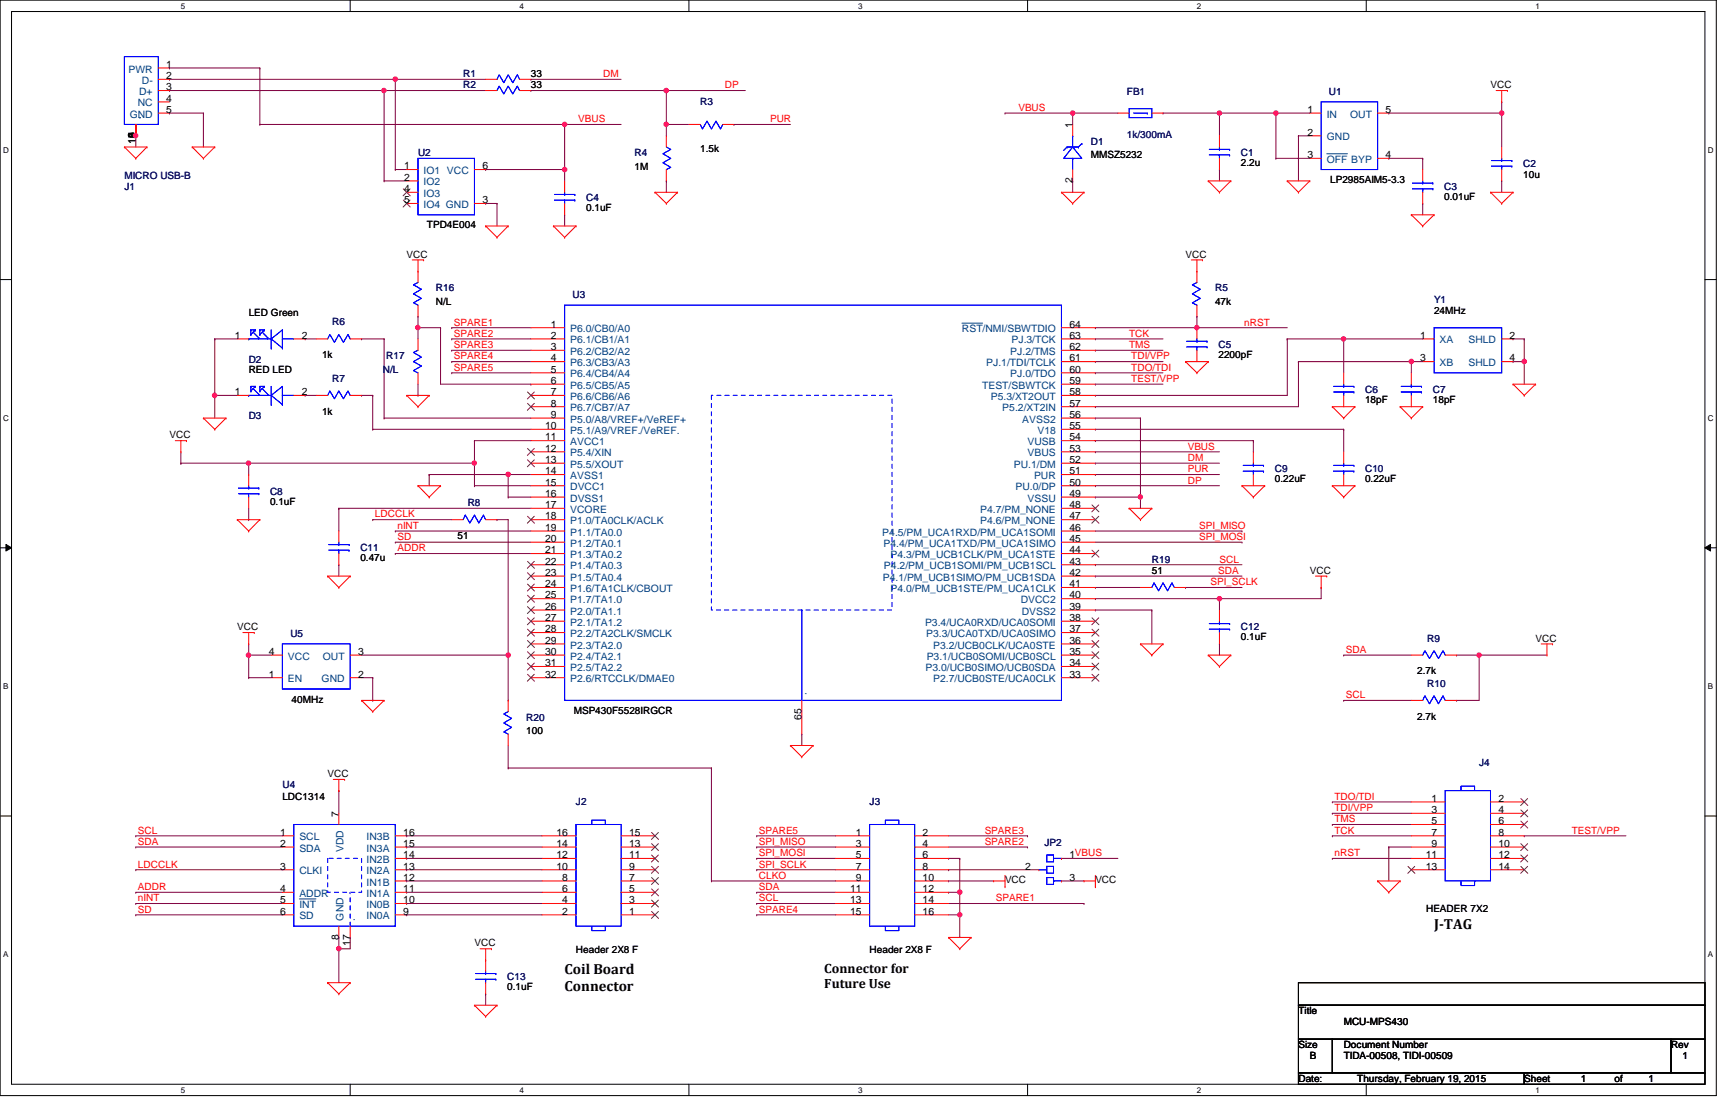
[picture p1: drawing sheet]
<svg xmlns="http://www.w3.org/2000/svg" width="432mm" height="279mm" viewBox="0 0 432 279" stroke-linecap="round" stroke-linejoin="round" font-family="sans-serif">
<defs><g id="words">
<g font-size="3.6">
<text x="358.1" y="231.9">J-TAG</text>
<text x="141" y="243.2">Coil Board</text>
<text x="141" y="247.4">Connector</text>
</g>
<g font-size="3.3">
<text x="205.9" y="242.9">Connector for</text>
<text x="205.9" y="246.8">Future Use</text>
</g>
<g font-size="2.5">
<text x="41.5" y="16.9">1</text>
<text x="41.5" y="19.8">2</text>
<text x="41.5" y="22.6">3</text>
<text x="132.6" y="19.2">33</text>
<text x="132.6" y="22.1">33</text>
<text x="372.2" y="22.1">VCC</text>
<text x="41.5" y="25.4">4</text>
<text x="41.5" y="28.2">5</text>
<text x="326.5" y="28.2">1</text>
<text x="346" y="28.2">5</text>
<text x="33.9" y="35.9" transform="rotate(-90 33.9 35.9)">10</text>
<text x="33.9" y="34.5" transform="rotate(-90 33.9 34.5)">6</text>
<text x="33.9" y="34.5" transform="rotate(-90 33.9 34.5)">7</text>
<text x="33.9" y="34.5" transform="rotate(-90 33.9 34.5)">8</text>
<text x="33.9" y="34.5" transform="rotate(-90 33.9 34.5)">9</text>
<text x="33.9" y="34.5" transform="rotate(-90 33.9 34.5)">1</text>
<text x="267.8" y="31.9" transform="rotate(-90 267.8 31.9)">1</text>
<text x="326.5" y="33.9">2</text>
<text x="174.9" y="37.8">1.5k</text>
<text x="272.4" y="39.5">MMSZ5232</text>
<text x="309.9" y="41.5">2.2u</text>
<text x="326.5" y="39.5">3</text>
<text x="346" y="39.5">4</text>
<text x="101" y="42.3">1</text>
<text x="101" y="45.1">2</text>
<text x="101" y="48">4</text>
<text x="120.5" y="42.3">6</text>
<text x="158.5" y="42.3">1M</text>
<text x="267.8" y="45.8" transform="rotate(-90 267.8 45.8)">2</text>
<text x="332.2" y="45.7">LP2985AIM5-3.3</text>
<text x="380.4" y="44.3">10u</text>
<text x="101" y="50.8">5</text>
<text x="120.5" y="50.8">3</text>
<text x="146.4" y="52.8">0.1uF</text>
<text x="360.7" y="50">0.01uF</text>
<text x="106.6" y="57">TPD4E004</text>
<text x="101.6" y="64.3">VCC</text>
<text x="296.1" y="64.3">VCC</text>
<text x="108.9" y="76.2">N/L</text>
<text x="303.4" y="76.2">47k</text>
<text x="62.1" y="79">LED Green</text>
<text x="137.6" y="81.8">1</text>
<text x="267.1" y="81.8">64</text>
<text x="358.1" y="78.4">24MHz</text>
<text x="58.7" y="84.6">1</text>
<text x="75.4" y="84.6">2</text>
<text x="80.4" y="89.4">1k</text>
<text x="137.6" y="84.6">2</text>
<text x="137.6" y="87.4">3</text>
<text x="267.1" y="87.4">62</text>
<text x="267.1" y="84.6">63</text>
<text x="304.3" y="89.4">2200pF</text>
<text x="354.7" y="84.6">1</text>
<text x="377" y="84.6">2</text>
<text x="62.1" y="93.1">RED LED</text>
<text x="137.6" y="90.3">4</text>
<text x="137.6" y="93">5</text>
<text x="137.6" y="95.9">6</text>
<text x="267.1" y="95.9">59</text>
<text x="267.1" y="93">60</text>
<text x="267.1" y="90.3">61</text>
<text x="354.7" y="90.3">3</text>
<text x="377" y="90.3">4</text>
<text x="58.7" y="98.7">1</text>
<text x="75.4" y="98.7">2</text>
<text x="137.6" y="98.7">7</text>
<text x="137.6" y="101.5">8</text>
<text x="267.1" y="101.5">57</text>
<text x="267.1" y="98.7">58</text>
<text x="340.9" y="100.7">18pF</text>
<text x="357.8" y="100.7">18pF</text>
<text x="80.4" y="103.5">1k</text>
<text x="136.1" y="107.1">10</text>
<text x="137.6" y="104.4">9</text>
<text x="267.1" y="107.1">55</text>
<text x="267.1" y="104.4">56</text>
<text x="42.3" y="109.4">VCC</text>
<text x="136.1" y="110">11</text>
<text x="136.1" y="112.8">12</text>
<text x="267.1" y="112.8">53</text>
<text x="267.1" y="110">54</text>
<text x="136.1" y="115.6">13</text>
<text x="136.1" y="118.4">14</text>
<text x="267.1" y="118.4">51</text>
<text x="267.1" y="115.6">52</text>
<text x="136.1" y="121.2">15</text>
<text x="136.1" y="124.1">16</text>
<text x="267.1" y="124.1">49</text>
<text x="267.1" y="121.2">50</text>
<text x="318.4" y="120.4">0.22uF</text>
<text x="340.9" y="120.4">0.22uF</text>
<text x="67.4" y="126.1">0.1uF</text>
<text x="136.1" y="126.9">17</text>
<text x="136.1" y="129.7">18</text>
<text x="267.1" y="129.7">47</text>
<text x="267.1" y="126.9">48</text>
<text x="114.3" y="134.5">51</text>
<text x="136.1" y="132.5">19</text>
<text x="136.1" y="135.3">20</text>
<text x="267.1" y="135.3">45</text>
<text x="267.1" y="132.5">46</text>
<text x="90" y="140.2">0.47u</text>
<text x="136.1" y="138.2">21</text>
<text x="136.1" y="141">22</text>
<text x="136.1" y="143.8">23</text>
<text x="267.1" y="143.8">42</text>
<text x="267.1" y="141">43</text>
<text x="267.1" y="138.2">44</text>
<text x="287.7" y="143.3">51</text>
<text x="327.1" y="143.3">VCC</text>
<text x="136.1" y="146.6">24</text>
<text x="136.1" y="149.4">25</text>
<text x="267.1" y="149.4">40</text>
<text x="267.1" y="146.6">41</text>
<text x="136.1" y="152.3">26</text>
<text x="136.1" y="155.1">27</text>
<text x="267.1" y="155.1">38</text>
<text x="267.1" y="152.3">39</text>
<text x="59.3" y="157.4">VCC</text>
<text x="136.1" y="157.9">28</text>
<text x="136.1" y="160.7">29</text>
<text x="267.1" y="160.7">36</text>
<text x="267.1" y="157.9">37</text>
<text x="309.9" y="159.9">0.1uF</text>
<text x="383.5" y="160.2">VCC</text>
<text x="67.1" y="163.5">4</text>
<text x="89.5" y="163.5">3</text>
<text x="136.1" y="163.5">30</text>
<text x="136.1" y="166.4">31</text>
<text x="267.1" y="166.4">34</text>
<text x="267.1" y="163.5">35</text>
<text x="67.1" y="169.2">1</text>
<text x="89.5" y="169.2">2</text>
<text x="136.1" y="169.2">32</text>
<text x="267.1" y="169.2">33</text>
<text x="353.9" y="168.4">2.7k</text>
<text x="72.8" y="175.4">40MHz</text>
<text x="143.3" y="178.2">MSP430F5528IRGCR</text>
<text x="200.2" y="179.7" transform="rotate(-90 200.2 179.7)">65</text>
<text x="353.9" y="179.7">2.7k</text>
<text x="131.4" y="183.3">100</text>
<text x="81.8" y="194">VCC</text>
<text x="70.5" y="199.6">LDC1314</text>
<text x="84.6" y="203.9" transform="rotate(-90 84.6 203.9)">7</text>
<text x="357.5" y="200.2">1</text>
<text x="357.5" y="203">3</text>
<text x="374.2" y="200.2">2</text>
<text x="374.2" y="203">4</text>
<text x="69.9" y="208.7">1</text>
<text x="100.7" y="208.7">16</text>
<text x="139" y="208.7">16</text>
<text x="157.1" y="208.7">15</text>
<text x="213.7" y="208.7">1</text>
<text x="230.4" y="208.7">2</text>
<text x="357.5" y="205.8">5</text>
<text x="357.5" y="208.7">7</text>
<text x="374.2" y="205.8">6</text>
<text x="374.2" y="208.7">8</text>
<text x="69.9" y="211.5">2</text>
<text x="100.7" y="214.3">14</text>
<text x="100.7" y="211.5">15</text>
<text x="139" y="214.3">12</text>
<text x="139" y="211.5">14</text>
<text x="157.1" y="214.3">11</text>
<text x="157.1" y="211.5">13</text>
<text x="213.7" y="211.5">3</text>
<text x="213.7" y="214.3">5</text>
<text x="230.4" y="211.5">4</text>
<text x="230.4" y="214.3">6</text>
<text x="267.1" y="214.3">1VBUS</text>
<text x="356.1" y="214.3">11</text>
<text x="357.5" y="211.5">9</text>
<text x="374.2" y="211.5">10</text>
<text x="374.2" y="214.3">12</text>
<text x="69.9" y="217.1">3</text>
<text x="100.7" y="219.9">12</text>
<text x="100.7" y="217.1">13</text>
<text x="139" y="217.1">10</text>
<text x="140.4" y="219.9">8</text>
<text x="157.1" y="219.9">7</text>
<text x="157.1" y="217.1">9</text>
<text x="213.7" y="217.1">7</text>
<text x="213.7" y="219.9">9</text>
<text x="230.4" y="217.1">8</text>
<text x="230.4" y="219.9">10</text>
<text x="251" y="220.5">VCC</text>
<text x="256" y="217.1">2</text>
<text x="267.1" y="219.9">3</text>
<text x="273.6" y="220.5">VCC</text>
<text x="356.1" y="217.1">13</text>
<text x="374.2" y="217.1">14</text>
<text x="69.9" y="222.8">4</text>
<text x="69.9" y="225.6">5</text>
<text x="100.7" y="225.6">10</text>
<text x="100.7" y="222.8">11</text>
<text x="140.4" y="225.6">4</text>
<text x="140.4" y="222.8">6</text>
<text x="157.1" y="225.6">3</text>
<text x="157.1" y="222.8">5</text>
<text x="212.3" y="222.8">11</text>
<text x="212.3" y="225.6">13</text>
<text x="230.4" y="222.8">12</text>
<text x="230.4" y="225.6">14</text>
<text x="356.2" y="227.8">HEADER 7X2</text>
<text x="69.9" y="228.4">6</text>
<text x="100.7" y="228.4">9</text>
<text x="140.4" y="228.4">2</text>
<text x="157.1" y="228.4">1</text>
<text x="212.3" y="228.4">15</text>
<text x="230.4" y="228.4">16</text>
<text x="84.6" y="234.7" transform="rotate(-90 84.6 234.7)">8</text>
<text x="87.4" y="236.1" transform="rotate(-90 87.4 236.1)">17</text>
<text x="118.5" y="236.3">VCC</text>
<text x="143.8" y="238">Header 2X8 F</text>
<text x="217.2" y="238">Header 2X8 F</text>
<text x="126.7" y="247.3">0.1uF</text>
<text x="324.3" y="253.2">Title</text>
<text x="335.6" y="256">MCU-MPS430</text>
<text x="324.3" y="261.7">Size</text>
<text x="335.6" y="261.7">Document Number</text>
<text x="417.3" y="261.7">Rev</text>
<text x="327.1" y="264.5">B</text>
<text x="335.6" y="264.5">TIDA-00508, TIDI-00509</text>
<text x="420.2" y="264.5">1</text>
<text x="324.3" y="270.1">Date:</text>
<text x="339" y="270.1">Thursday, February 19, 2015</text>
<text x="380.7" y="270.1">Sheet</text>
<text x="394.8" y="270.1">1</text>
<text x="403.2" y="270.1">of</text>
<text x="411.7" y="270.1">1</text>
</g>
<g font-size="2.5" fill="#004080">
<text x="32.1" y="18.1">PWR</text>
<text x="34.8" y="23.7">D+</text>
<text x="35.4" y="21">D-</text>
<text x="32.4" y="29.4">GND</text>
<text x="34.4" y="26.6">NC</text>
<text x="35.1" y="29.7" transform="rotate(-90 35.1 29.7)">.</text>
<text x="331.3" y="29.4">IN</text>
<text x="337.2" y="29.4">OUT</text>
<text x="331.3" y="35.1">GND</text>
<text x="331.3" y="40.7">OFF BYP</text>
<text x="105.8" y="43.5">IO1 VCC</text>
<text x="105.8" y="46.3">IO2</text>
<text x="105.8" y="49.1">IO3</text>
<text x="105.8" y="51.9">IO4 GND</text>
<text x="142.4" y="83">P6.0/CB0/A0</text>
<text x="240.2" y="83">RST/NMI/SBWTDIO</text>
<text x="142.4" y="85.8">P6.1/CB1/A1</text>
<text x="142.4" y="88.6">P6.2/CB2/A2</text>
<text x="252.3" y="88.6">PJ.2/TMS</text>
<text x="252.6" y="85.8">PJ.3/TCK</text>
<text x="359.5" y="85.8">XA</text>
<text x="366.7" y="85.8">SHLD</text>
<text x="142.4" y="91.4">P6.3/CB3/A3</text>
<text x="142.4" y="94.2">P6.4/CB4/A4</text>
<text x="246.3" y="91.4">PJ.1/TDI/TCLK</text>
<text x="252.3" y="94.2">PJ.0/TDO</text>
<text x="359.5" y="91.4">XB</text>
<text x="366.7" y="91.4">SHLD</text>
<text x="142.4" y="97.1">P6.5/CB5/A5</text>
<text x="142.4" y="99.9">P6.6/CB6/A6</text>
<text x="245.3" y="97.1">TEST/SBWTCK</text>
<text x="247.4" y="99.9">P5.3/XT2OUT</text>
<text x="142.4" y="102.7">P6.7/CB7/A7</text>
<text x="142.4" y="105.5">P5.0/A8/VREF+/VeREF+</text>
<text x="250.3" y="102.7">P5.2/XT2IN</text>
<text x="255.3" y="105.5">AVSS2</text>
<text x="142.4" y="108.3">P5.1/A9/VREF./VeREF.</text>
<text x="142.4" y="111.2">AVCC1</text>
<text x="142.4" y="114">P5.4/XIN</text>
<text x="256.6" y="114">VBUS</text>
<text x="256.6" y="111.2">VUSB</text>
<text x="259.1" y="108.3">V18</text>
<text x="142.4" y="116.8">P5.5/XOUT</text>
<text x="142.4" y="119.6">AVSS1</text>
<text x="253.2" y="116.8">PU.1/DM</text>
<text x="258.2" y="119.6">PUR</text>
<text x="142.4" y="122.4">DVCC1</text>
<text x="142.4" y="125.3">DVSS1</text>
<text x="253.6" y="122.4">PU.0/DP</text>
<text x="256.6" y="125.3">VSSU</text>
<text x="142.4" y="128.1">VCORE</text>
<text x="142.4" y="130.9">P1.0/TA0CLK/ACLK</text>
<text x="244.8" y="130.9">P4.6/PM_NONE</text>
<text x="244.8" y="128.1">P4.7/PM_NONE</text>
<text x="142.4" y="133.7">P1.1/TA0.0</text>
<text x="142.4" y="136.5">P1.2/TA0.1</text>
<text x="220.3" y="133.7">P4.5/PM_UCA1RXD/PM_UCA1SOMI</text>
<text x="220.6" y="136.5">P4.4/PM_UCA1TXD/PM_UCA1SIMO</text>
<text x="142.4" y="139.4">P1.3/TA0.2</text>
<text x="142.4" y="142.2">P1.4/TA0.3</text>
<text x="220.8" y="142.2">P4.2/PM_UCB1SOMI/PM_UCB1SCL</text>
<text x="222.4" y="139.4">P4.3/PM_UCB1CLK/PM_UCA1STE</text>
<text x="142.4" y="145">P1.5/TA0.4</text>
<text x="142.4" y="147.8">P1.6/TA1CLK/CBOUT</text>
<text x="220.5" y="145">P4.1/PM_UCB1SIMO/PM_UCB1SDA</text>
<text x="222.4" y="147.8">P4.0/PM_UCB1STE/PM_UCA1CLK</text>
<text x="142.4" y="150.6">P1.7/TA1.0</text>
<text x="142.4" y="153.5">P2.0/TA1.1</text>
<text x="254.9" y="150.6">DVCC2</text>
<text x="255.2" y="153.5">DVSS2</text>
<text x="142.4" y="156.3">P2.1/TA1.2</text>
<text x="142.4" y="159.1">P2.2/TA2CLK/SMCLK</text>
<text x="142.4" y="161.9">P2.3/TA2.0</text>
<text x="231" y="156.3">P3.4/UCA0RXD/UCA0SOMI</text>
<text x="231.3" y="159.1">P3.3/UCA0TXD/UCA0SIMO</text>
<text x="233" y="161.9">P3.2/UCB0CLK/UCA0STE</text>
<text x="71.9" y="164.7">VCC</text>
<text x="80.6" y="164.7">OUT</text>
<text x="142.4" y="164.7">P2.4/TA2.1</text>
<text x="142.4" y="167.6">P2.5/TA2.2</text>
<text x="231.1" y="167.6">P3.0/UCB0SIMO/UCB0SDA</text>
<text x="231.4" y="164.7">P3.1/UCB0SOMI/UCB0SCL</text>
<text x="71.9" y="170.3">EN</text>
<text x="80.3" y="170.3">GND</text>
<text x="142.4" y="170.3">P2.6/RTCCLK/DMAE0</text>
<text x="201.4" y="173.5" transform="rotate(-90 201.4 173.5)">.</text>
<text x="233" y="170.3">P2.7/UCB0STE/UCA0CLK</text>
<text x="74.8" y="209.8">SCL</text>
<text x="91.6" y="209.8">IN3B</text>
<text x="74.8" y="212.6">SDA</text>
<text x="85.8" y="212.7" transform="rotate(-90 85.8 212.7)">VDD</text>
<text x="91.6" y="215.5">IN2B</text>
<text x="91.6" y="212.6">IN3A</text>
<text x="74.8" y="218.3">CLKI</text>
<text x="91.6" y="221.1">IN1B</text>
<text x="91.6" y="218.3">IN2A</text>
<text x="74.8" y="223.9">ADDR</text>
<text x="74.8" y="226.7">INT</text>
<text x="91.6" y="226.7">IN0B</text>
<text x="91.6" y="223.9">IN1A</text>
<text x="74.8" y="229.6">SD</text>
<text x="85.8" y="229.9" transform="rotate(-90 85.8 229.9)">GND</text>
<text x="88.6" y="229.9" transform="rotate(-90 88.6 229.9)">.</text>
<text x="91.6" y="229.6">IN0A</text>
</g>
<g font-size="2.5" fill="#000080">
<text x="115.7" y="19.2">R1</text>
<text x="115.7" y="22.1">R2</text>
<text x="281.4" y="23.7">FB1</text>
<text x="331.9" y="23.7">U1</text>
<text x="174.9" y="26.3">R3</text>
<text x="281.4" y="34.5">1k/300mA</text>
<text x="104.4" y="38.9">U2</text>
<text x="158.5" y="38.9">R4</text>
<text x="272.4" y="36.2">D1</text>
<text x="309.9" y="38.9">C1</text>
<text x="380.4" y="41.8">C2</text>
<text x="31.1" y="47.4">J1</text>
<text x="31.1" y="44.6">MICRO USB-B</text>
<text x="360.7" y="47.4">C3</text>
<text x="146.4" y="50.2">C4</text>
<text x="108.9" y="72.8">R16</text>
<text x="143" y="74.5">U3</text>
<text x="303.4" y="72.8">R5</text>
<text x="358.1" y="75.6">Y1</text>
<text x="82.9" y="81.2">R6</text>
<text x="96.5" y="89.7">R17</text>
<text x="304.3" y="86.9">C5</text>
<text x="62.1" y="90.6">D2</text>
<text x="82.9" y="95.3">R7</text>
<text x="95.6" y="93.1">N/L</text>
<text x="340.9" y="98.2">C6</text>
<text x="357.8" y="98.2">C7</text>
<text x="62.1" y="104.6">D3</text>
<text x="318.4" y="117.9">C9</text>
<text x="340.9" y="117.9">C10</text>
<text x="67.4" y="123.5">C8</text>
<text x="116.8" y="126.4">R8</text>
<text x="90" y="137.6">C11</text>
<text x="287.7" y="140.5">R19</text>
<text x="72.5" y="159">U5</text>
<text x="309.9" y="157.4">C12</text>
<text x="356.4" y="160.2">R9</text>
<text x="356.4" y="171.4">R10</text>
<text x="131.4" y="179.9">R20</text>
<text x="369.4" y="191.2">J4</text>
<text x="70.5" y="196.8">U4</text>
<text x="143.8" y="201.1">J2</text>
<text x="217.2" y="201.1">J3</text>
<text x="260.9" y="211.2">JP2</text>
<text x="126.7" y="244.8">C13</text>
</g>
<g font-size="2.5" fill="#f00">
<text x="150.6" y="19.3">DM</text>
<text x="181.1" y="22.1">DP</text>
<text x="254.3" y="27.7">VBUS</text>
<text x="144.4" y="30.5">VBUS</text>
<text x="192.3" y="30.5">PUR</text>
<text x="113.4" y="81.3">SPARE1</text>
<text x="310.7" y="81.3">nRST</text>
<text x="113.4" y="89.7">SPARE4</text>
<text x="113.4" y="84.1">SPARE2</text>
<text x="113.4" y="86.9">SPARE3</text>
<text x="282" y="86.9">TMS</text>
<text x="282" y="84.1">TCK</text>
<text x="282.5" y="89.7">TDI/VPP</text>
<text x="113.4" y="92.5">SPARE5</text>
<text x="282.5" y="92.5">TDO/TDI</text>
<text x="282.5" y="95.4">TEST/VPP</text>
<text x="296.6" y="112.3">VBUS</text>
<text x="296.6" y="115.1">DM</text>
<text x="296.6" y="117.9">PUR</text>
<text x="296.6" y="120.7">DP</text>
<text x="93.6" y="129.2">LDCCLK</text>
<text x="99.3" y="132">nINT</text>
<text x="99.3" y="134.8">SD</text>
<text x="99.3" y="137.7">ADDR</text>
<text x="299.5" y="132">SPI_MISO</text>
<text x="299.5" y="134.8">SPI_MOSI</text>
<text x="304.2" y="143.3">SDA</text>
<text x="304.5" y="140.5">SCL</text>
<text x="302.3" y="146.1">SPI_SCLK</text>
<text x="336.1" y="163">SDA</text>
<text x="336.1" y="174.3">SCL</text>
<text x="333.3" y="199.7">TDO/TDI</text>
<text x="333.3" y="202.5">TDI/VPP</text>
<text x="34.5" y="208.2">SCL</text>
<text x="189.5" y="208.2">SPARE5</text>
<text x="245.9" y="208.2">SPARE3</text>
<text x="333.3" y="205.3">TMS</text>
<text x="333.3" y="208.2">TCK</text>
<text x="392.5" y="208.2">TEST/VPP</text>
<text x="34.5" y="210.9">SDA</text>
<text x="189.5" y="213.8">SPI_MOSI</text>
<text x="189.5" y="210.9">SPI_MISO</text>
<text x="245.9" y="210.9">SPARE2</text>
<text x="333.3" y="213.8">nRST</text>
<text x="34.5" y="216.6">LDCCLK</text>
<text x="189.5" y="219.4">CLKO</text>
<text x="189.5" y="216.6">SPI_SCLK</text>
<text x="34.5" y="225">nINT</text>
<text x="34.5" y="227.9">SD</text>
<text x="34.5" y="222.2">ADDR</text>
<text x="189.5" y="222.2">SDA</text>
<text x="189.5" y="225">SCL</text>
<text x="189.5" y="227.9">SPARE4</text>
<text x="248.7" y="225">SPARE1</text>
</g>
<g font-size="2">
<text x="45.2" y="2.2">5</text>
<text x="129.8" y="2.2">4</text>
<text x="214.3" y="2.2">3</text>
<text x="298.9" y="2.2">2</text>
<text x="383.5" y="2.2">1</text>
<text x=".8" y="38.1">D</text>
<text x="426.5" y="38.1">D</text>
<text x=".8" y="105.1">C</text>
<text x="426.5" y="105.1">C</text>
<text x=".8" y="172">B</text>
<text x="426.5" y="172">B</text>
<text x=".8" y="239">A</text>
<text x="426.5" y="239">A</text>
<text x="45.2" y="272.9">5</text>
<text x="129.8" y="272.9">4</text>
<text x="214.3" y="272.9">3</text>
<text x="298.9" y="272.9">2</text>
<text x="383.5" y="272.9">1</text>
</g>
</g></defs>
<path d="M0 0h428.6v273.6h-428.6zM2.9 2.9h422.9v267.8h-422.9z" fill="none" stroke="#000" stroke-width=".25"/>
<g fill="#fff">
<path d="M45.2 .4h1.1v2.2h-1.1z"/>
<path d="M45.2 271.1h1.1v2.2h-1.1z"/>
</g>
<path d="M87.5 0v2.9M87.5 270.7v2.9" fill="none" stroke="#000" stroke-width=".25"/>
<g fill="#fff">
<path d="M129.8 .4h1.1v2.2h-1.1z"/>
<path d="M129.8 271.1h1.1v2.2h-1.1z"/>
</g>
<path d="M172 0v2.9M172 270.7v2.9" fill="none" stroke="#000" stroke-width=".25"/>
<g fill="#fff">
<path d="M214.3 .4h1.1v2.2h-1.1z"/>
<path d="M214.3 271.1h1.1v2.2h-1.1z"/>
</g>
<path d="M256.6 0v2.9M256.6 270.7v2.9" fill="none" stroke="#000" stroke-width=".25"/>
<g fill="#fff">
<path d="M298.9 .4h1.1v2.2h-1.1z"/>
<path d="M298.9 271.1h1.1v2.2h-1.1z"/>
</g>
<path d="M341.2 0v2.9M341.2 270.7v2.9" fill="none" stroke="#000" stroke-width=".25"/>
<g fill="#fff">
<path d="M383.5 .4h1.1v2.2h-1.1z"/>
<path d="M383.5 271.1h1.1v2.2h-1.1z"/>
<path d="M.8 36.3h1.4v2.3h-1.4z"/>
<path d="M426.5 36.3h1.4v2.3h-1.4z"/>
<path d="M.8 103.3h1.4v2.2h-1.4z"/>
<path d="M426.5 103.3h1.4v2.2h-1.4z"/>
</g>
<path d="M0 69.8h2.9M425.8 69.8h2.8" fill="none" stroke="#000" stroke-width=".25"/>
<g fill="#fff">
<path d="M.8 170.2h1.3v2.3h-1.3z"/>
<path d="M426.5 170.2h1.3v2.3h-1.3z"/>
</g>
<path d="M0 136.8h2.9M1.5 135.9l1.4 .9-1.4 .8zM425.8 136.8l1.4-.9v1.7zM425.8 136.8h2.8" fill="none" stroke="#000" stroke-width=".25"/>
<path d="M1.5 135.9l1.4 .9-1.4 .8zM425.8 136.8l1.4-.9v1.7z" fill="#000"/>
<g fill="#fff">
<path d="M.8 237.2h1.3v2.2h-1.3z"/>
<path d="M426.5 237.2h1.3v2.2h-1.3z"/>
</g>
<path d="M0 203.8h2.9M425.8 203.8h2.8" fill="none" stroke="#000" stroke-width=".25"/>
<g fill="none" stroke="#800040" stroke-width=".25">
<path d="M53.6 84.6h.1M53.6 98.7h.1M53.6 84.6h5.7M53.6 98.7h5.7M53.6 98.7v5.7M90.3 84.6h.1M90.3 98.7h.1M90.3 84.6h5.6M90.3 98.7h2.8M93.1 98.7h.1M93.1 98.7v8.5M95.9 84.6h.1"/>
<path d="M95.9 84.6v19.8M93.1 107.2h.1M93.1 107.2h39.5M95.9 104.4h.1M95.9 104.4h36.7"/>
</g>
<circle cx="53.6" cy="98.7" r=".56" fill="#f0f"/>
<circle cx="53.6" cy="98.7" r=".56" fill="none" stroke="#f0f" stroke-width=".25"/>
<path d="M62.1 115.7h.1M118.5 110h.1M118.5 110h14.1M118.5 110v5.7h-56.4M118.5 121.3h.1M118.5 121.3h14.1" fill="none" stroke="#800040" stroke-width=".25"/>
<circle cx="118.5" cy="115.6" r=".55" fill="#f0f"/>
<circle cx="118.5" cy="115.6" r=".55" fill="none" stroke="#f0f" stroke-width=".25"/>
<circle cx="62.1" cy="115.6" r=".55" fill="#f0f"/>
<circle cx="62.1" cy="115.6" r=".55" fill="none" stroke="#f0f" stroke-width=".25"/>
<path d="M45.2 115.7h.1M45.2 115.7h16.9v2.8M62.1 118.5h.1M118.5 115.7h.1M118.5 115.7v5.6M126.9 118.5h.1M126.9 118.5h5.7M62.1 129.8h.1M62.1 126.9v2.9" fill="none" stroke="#800040" stroke-width=".25"/>
<circle cx="126.9" cy="118.4" r=".56" fill="#f0f"/>
<circle cx="126.9" cy="118.4" r=".56" fill="none" stroke="#f0f" stroke-width=".25"/>
<g fill="none" stroke="#800040" stroke-width=".25">
<path d="M107.2 118.5h.1M107.2 118.5v2.8M126.9 118.5h.1M126.9 118.5v5.6M84.6 126.9h.1M84.6 126.9h48M84.6 126.9v5.7M126.9 124.1h.1M126.9 124.1h5.7M84.6 141h.1M84.6 141v2.8M304.5 149.5h.1"/>
<path d="M304.5 149.5h25.4"/>
</g>
<circle cx="304.5" cy="149.5" r=".56" fill="#f0f"/>
<circle cx="304.5" cy="149.5" r=".56" fill="none" stroke="#f0f" stroke-width=".25"/>
<g fill="none" stroke="#800040" stroke-width=".25">
<path d="M273.6 104.4h.1M273.6 104.4h11.2M284.8 124.1h.1M284.8 124.1v2.8M273.6 152.3h.1M273.6 152.3h14.1M287.7 152.3h.1M287.7 152.3v8.5M304.5 149.5h.1M304.5 149.5v2.8M304.5 160.8h.1M304.5 160.8v2.8"/>
<path d="M200.2 183.3h.1M200.2 183.3v2.8"/>
</g>
<circle cx="284.8" cy="124.1" r=".55" fill="#f0f"/>
<circle cx="284.8" cy="124.1" r=".55" fill="none" stroke="#f0f" stroke-width=".25"/>
<g fill="none" stroke="#800040" stroke-width=".25">
<path d="M273.6 98.7h.1M321.5 84.6h.1M321.5 84.6v14.1h-47.9M324.3 90.3h.1M324.3 90.3v11.3h-50.7M335.6 84.6h.1M335.6 84.6h19.7M352.5 90.3h.1M352.5 90.3h2.8M380.7 90.3h.1M380.7 90.3v5.6M273.6 110h.1"/>
<path d="M273.6 107.2h.1M273.6 112.8h.1M273.6 115.7h.1M273.6 118.5h.1M273.6 101.6h.1M273.6 110h39.4M273.6 107.2h62M273.6 112.8h30.9M273.6 115.7h30.9M273.6 118.5h30.9M284.8 104.4h.1M284.8 104.4v19.7h-11.2"/>
<path d="M313 110h.1M313 110v2.8M335.6 107.2h.1M335.6 107.2v5.6M273.6 124.1h.1M273.6 121.3h.1M273.6 121.3h30.9"/>
</g>
<circle cx="380.7" cy="90.2" r=".56" fill="#f0f"/>
<circle cx="380.7" cy="90.2" r=".56" fill="none" stroke="#f0f" stroke-width=".25"/>
<path d="M352.5 90.3h.1M352.5 90.3v2.8M377.9 90.3h.1M377.9 84.6h.1M377.9 84.6h2.8M380.7 84.6h.1M380.7 84.6v5.7h-2.8" fill="none" stroke="#800040" stroke-width=".25"/>
<circle cx="352.5" cy="90.2" r=".56" fill="#f0f"/>
<circle cx="352.5" cy="90.2" r=".56" fill="none" stroke="#f0f" stroke-width=".25"/>
<path d="M324.3 90.3h.1M324.3 90.3h28.2M335.6 84.6h.1M335.6 84.6v8.5" fill="none" stroke="#800040" stroke-width=".25"/>
<circle cx="335.5" cy="84.6" r=".56" fill="#f0f"/>
<circle cx="335.5" cy="84.6" r=".56" fill="none" stroke="#f0f" stroke-width=".25"/>
<path d="M298.9 79h.1M298.9 79v2.8M321.5 84.6h.1M321.5 84.6h14.1" fill="none" stroke="#800040" stroke-width=".25"/>
<circle cx="298.9" cy="81.8" r=".55" fill="#f0f"/>
<circle cx="298.9" cy="81.8" r=".55" fill="none" stroke="#f0f" stroke-width=".25"/>
<path d="M318.6 28.2h.1M318.6 28.2h8.5M273.6 81.8h.1M273.6 81.8h25.3M107.2 118.5h.1M107.2 118.5h19.7M273.6 149.5h.1M273.6 149.5h30.9" fill="none" stroke="#800040" stroke-width=".25"/>
<circle cx="318.6" cy="28.2" r=".56" fill="#f0f"/>
<circle cx="318.6" cy="28.2" r=".56" fill="none" stroke="#f0f" stroke-width=".25"/>
<g fill="none" stroke="#800040" stroke-width=".25">
<path d="M304.5 28.2h.1M304.5 28.2h14.1M318.6 39.5h.1M318.6 28.2h.1M318.6 39.5h8.5M318.6 28.2v11.3M324.3 33.9h.1M324.3 33.9v11.3M324.3 33.9h2.8M346.8 39.5h.1M346.8 28.2h.1M346.8 39.5h8.5"/>
<path d="M346.8 28.2h28.2M355.3 39.5h.1M355.3 39.5v2.8M375 28.2h.1M375 28.2v8.5M355.3 50.8h.1M355.3 50.8v2.8"/>
</g>
<circle cx="375" cy="28.2" r=".56" fill="#f0f"/>
<circle cx="375" cy="28.2" r=".56" fill="none" stroke="#f0f" stroke-width=".25"/>
<path d="M304.5 28.2h.1M304.5 28.2v5.7M304.5 42.3h.1M304.5 42.3v2.9M375 45.2h.1M375 45.2v2.8" fill="none" stroke="#800040" stroke-width=".25"/>
<circle cx="304.5" cy="28.2" r=".56" fill="#f0f"/>
<circle cx="304.5" cy="28.2" r=".56" fill="none" stroke="#f0f" stroke-width=".25"/>
<path d="M267.9 28.2h.1M267.9 28.2h11.3M290.4 28.2h.1M290.4 28.2h14.1" fill="none" stroke="#800040" stroke-width=".25"/>
<circle cx="267.9" cy="28.2" r=".56" fill="#f0f"/>
<circle cx="267.9" cy="28.2" r=".56" fill="none" stroke="#f0f" stroke-width=".25"/>
<path d="M98.7 19.8h.1M98.7 19.8h22.6M42.3 28.2h.1M42.3 28.2h8.5M251 28.2h.1M251 28.2h16.9M267.9 28.2h.1M267.9 28.2v2.9M267.9 45.2h.1M267.9 45.2v2.8" fill="none" stroke="#800040" stroke-width=".25"/>
<circle cx="98.7" cy="19.8" r=".56" fill="#f0f"/>
<circle cx="98.7" cy="19.8" r=".56" fill="none" stroke="#f0f" stroke-width=".25"/>
<path d="M95.9 22.6h.1M95.9 22.6h25.4" fill="none" stroke="#800040" stroke-width=".25"/>
<circle cx="95.9" cy="22.6" r=".56" fill="#f0f"/>
<circle cx="95.9" cy="22.6" r=".56" fill="none" stroke="#f0f" stroke-width=".25"/>
<path d="M132.6 19.8h.1M132.6 19.8h22.5M166.4 22.6h.1M166.4 22.6h19.7" fill="none" stroke="#800040" stroke-width=".25"/>
<circle cx="166.4" cy="22.6" r=".56" fill="#f0f"/>
<circle cx="166.4" cy="22.6" r=".56" fill="none" stroke="#f0f" stroke-width=".25"/>
<path d="M141 31.1h.1M141 31.1h14.1M95.9 45.2h.1M95.9 45.2h5.7M98.7 42.3h.1M98.7 42.3h2.9M121.3 50.8h.1M121.3 42.3h.1M121.3 42.3h19.7M121.3 50.8h2.8M124.1 50.8h.1M124.1 50.8v5.6" fill="none" stroke="#800040" stroke-width=".25"/>
<circle cx="141" cy="31" r=".55" fill="#f0f"/>
<circle cx="141" cy="31" r=".55" fill="none" stroke="#f0f" stroke-width=".25"/>
<path d="M141 42.3h.1M141 42.3v2.9" fill="none" stroke="#800040" stroke-width=".25"/>
<circle cx="141" cy="42.3" r=".56" fill="#f0f"/>
<circle cx="141" cy="42.3" r=".56" fill="none" stroke="#f0f" stroke-width=".25"/>
<path d="M166.4 31.1h.1M166.4 31.1v2.8M141 53.6h.1M141 53.6v2.8M76.2 98.7h.1M76.2 84.6h.1M76.2 98.7h2.8M76.2 84.6h2.8" fill="none" stroke="#800040" stroke-width=".25"/>
<circle cx="166.4" cy="31" r=".55" fill="#f0f"/>
<circle cx="166.4" cy="31" r=".55" fill="none" stroke="#f0f" stroke-width=".25"/>
<g fill="none" stroke="#800040" stroke-width=".25">
<path d="M42.3 17h.1M42.3 17h22.6M64.9 17h.1M64.9 17v14.1M50.8 28.2h.1M50.8 28.2v8.5M64.9 31.1h.1M64.9 31.1h76.1M132.6 22.6h.1M132.6 22.6h33.8M141 31.1h.1M141 31.1v11.2"/>
<path d="M166.4 31.1h.1M166.4 22.6h.1M166.4 22.6v8.5M166.4 31.1h5.6M183.3 31.1h.1M183.3 31.1h14.1M375 25.4h.1M375 25.4v2.8M166.4 45.2h.1M166.4 45.2v2.8M273.6 93.1h.1M273.6 90.3h.1"/>
<path d="M273.6 87.5h.1M273.6 84.6h.1M273.6 95.9h.1M273.6 93.1h16.8M273.6 90.3h16.8M273.6 87.5h16.8M273.6 84.6h16.8M273.6 95.9h16.8M298.9 81.8h.1M298.9 81.8h22.6M45.2 115.7h.1M45.2 112.8v2.9"/>
<path d="M329.9 146.7h.1M329.9 146.7v2.8M332.7 200.2h.1M332.7 203.1h.1M332.7 205.9h.1M332.7 208.7h.1M332.7 214.3h.1M332.7 200.2h19.8M332.7 203.1h19.8M332.7 205.9h19.8M332.7 208.7h19.8M332.7 214.3h19.8"/>
<path d="M346.8 211.5h.1M346.8 211.5v8.5M346.8 211.5h5.7M380.7 208.7h.1M380.7 208.7h25.4M84.6 234.1h.1M84.6 236.9h.1M84.6 234.1v2.8M87.5 234.1h.1M87.5 234.1v2.8h-2.9"/>
</g>
<circle cx="84.6" cy="236.9" r=".56" fill="#f0f"/>
<circle cx="84.6" cy="236.9" r=".56" fill="none" stroke="#f0f" stroke-width=".25"/>
<g fill="none" stroke="#800040" stroke-width=".25">
<path d="M33.9 33.9h.1M33.9 33.9v2.8M84.6 197.4h.1M84.6 197.4v5.7M33.9 208.7h.1M33.9 211.5h.1M33.9 217.2h.1M33.9 208.7h36.6M33.9 211.5h36.6M33.9 217.2h36.6M101.6 208.7h.1M101.6 211.5h.1"/>
<path d="M101.6 214.3h.1M101.6 217.2h.1M101.6 220h.1M101.6 208.7h33.8M101.6 211.5h33.8M101.6 217.2h33.8M101.6 214.3h33.8M101.6 220h33.8M33.9 225.6h.1M33.9 228.4h.1M33.9 222.8h.1M33.9 225.6h36.6"/>
<path d="M33.9 228.4h36.6M33.9 222.8h36.6M84.6 236.9h.1M84.6 236.9v8.5M101.6 222.8h.1M101.6 225.6h.1M101.6 228.4h.1M101.6 225.6h33.8M101.6 228.4h33.8M101.6 222.8h33.8M121.3 248.2h.1M121.3 248.2v2.8"/>
</g>
<circle cx="33.9" cy="33.9" r=".56" fill="#f0f"/>
<circle cx="33.9" cy="33.9" r=".56" fill="none" stroke="#f0f" stroke-width=".25"/>
<g fill="none" stroke="#800040" stroke-width=".25">
<path d="M98.7 132.6h.1M98.7 135.4h.1M98.7 138.2h.1M98.7 132.6h33.9M98.7 135.4h33.9M98.7 138.2h33.9M273.6 141h.1M273.6 143.8h.1M273.6 141h36.6M273.6 143.8h36.6M335.6 163.6h.1M335.6 174.9h.1"/>
<path d="M335.6 163.6h16.9M335.6 174.9h16.9M363.8 163.6h.1M363.8 163.6h22.5M369.4 163.6h.1"/>
</g>
<circle cx="369.4" cy="163.6" r=".55" fill="#f0f"/>
<circle cx="369.4" cy="163.6" r=".55" fill="none" stroke="#f0f" stroke-width=".25"/>
<g fill="none" stroke="#800040" stroke-width=".25">
<path d="M42.3 19.8h.1M42.3 19.8h56.4M98.7 19.8h.1M98.7 19.8v22.5M42.3 22.6h.1M42.3 22.6h53.6M95.9 22.6h.1M95.9 22.6v22.6M53.6 84.6h.1M53.6 84.6v14.1M104.4 81.8h.1M104.4 81.8v2.8"/>
<path d="M104.4 81.8h5.6M93.1 129.8h.1M93.1 129.8h19.7M363.8 174.9h.1M369.4 163.6h.1M369.4 163.6v11.3h-5.6"/>
</g>
<circle cx="104.3" cy="81.8" r=".56" fill="#f0f"/>
<circle cx="104.3" cy="81.8" r=".56" fill="none" stroke="#f0f" stroke-width=".25"/>
<g fill="none" stroke="#800040" stroke-width=".25">
<path d="M126.9 129.8v33.8M126.9 163.6h.1M236.9 214.3h.1M236.9 220h.1M236.9 217.2h.1M236.9 214.3h2.8M236.9 220h11.3M236.9 217.2h22.6M239.7 214.3h.1M239.7 214.3v8.5h-2.8M265.1 214.3h.1M265.1 220h.1"/>
<path d="M265.1 214.3h14.1M265.1 220h5.6M189 222.8h.1M189 225.6h.1M189 222.8h19.7M189 225.6h19.7M236.9 222.8h.1M239.7 228.4h.1M239.7 228.4v5.7"/>
</g>
<circle cx="126.9" cy="163.6" r=".56" fill="#f0f"/>
<circle cx="126.9" cy="163.6" r=".56" fill="none" stroke="#f0f" stroke-width=".25"/>
<g fill="none" stroke="#800040" stroke-width=".25">
<path d="M124.1 129.8h.1M124.1 129.8h2.8M273.6 132.6h36.6M273.6 135.4h36.6M310.2 132.6h.1M310.2 135.4h.1M273.6 146.7h.1M273.6 146.7h11.2M296.1 146.7h.1M296.1 146.7h14.1M126.9 191.8h.1M126.9 186.1v5.7"/>
<path d="M126.9 191.8h50.8M177.7 191.8h.1M177.7 191.8v28.2M177.7 220h.1M177.7 220h31M189 214.3h.1M189 217.2h.1M189 211.5h.1M189 214.3h19.7M189 217.2h19.7M189 211.5h19.7M236.9 228.4h2.8"/>
<path d="M239.7 228.4h.1"/>
</g>
<circle cx="239.7" cy="228.4" r=".55" fill="#f0f"/>
<circle cx="239.7" cy="228.4" r=".55" fill="none" stroke="#f0f" stroke-width=".25"/>
<path d="M239.7 222.8h.1M239.7 222.8v5.6" fill="none" stroke="#800040" stroke-width=".25"/>
<circle cx="239.7" cy="222.8" r=".56" fill="#f0f"/>
<circle cx="239.7" cy="222.8" r=".56" fill="none" stroke="#f0f" stroke-width=".25"/>
<g fill="none" stroke="#800040" stroke-width=".25">
<path d="M110 81.8h.1M110 81.8v14.1h22.6M112.8 90.3h.1M112.8 93.1h.1M112.8 81.8h.1M112.8 84.6h.1M112.8 87.5h.1M112.8 90.3h19.8M112.8 93.1h19.8M112.8 81.8h19.8M112.8 84.6h19.8M112.8 87.5h19.8"/>
<path d="M132.6 95.9h.1M62.1 160.8h.1M62.1 163.6h.1M62.1 163.6h5.6M62.1 160.8v2.8M90.3 169.2h2.8M90.3 163.6h36.6M93.1 174.9h.1M93.1 169.2h.1M93.1 169.2v5.7M126.9 163.6h.1M126.9 174.9h.1"/>
<path d="M126.9 163.6v11.3M189 208.7h.1M189 208.7h19.7M236.9 211.5h19.7M236.9 208.7h19.7M256.6 211.5h.1M256.6 208.7h.1M189 228.4h.1M189 228.4h19.7M236.9 225.6h33.8M270.7 225.6h.1"/>
</g>
<circle cx="62.1" cy="163.6" r=".56" fill="#f0f"/>
<circle cx="62.1" cy="163.6" r=".56" fill="none" stroke="#f0f" stroke-width=".25"/>
<path d="M104.4 79h.1M104.4 79v2.8M104.4 98.7h.1M104.4 95.9v2.8M62.1 169.2h.1M62.1 163.6h.1M62.1 169.2h5.6M62.1 163.6v5.6" fill="none" stroke="#800040" stroke-width=".25"/>
<g fill="none" stroke="#f00" stroke-width=".25">
<path d="M39.5 19.8h2.8M39.5 17h2.8M121.3 19.8h2.8M129.8 19.8h2.8M31.1 36.7h.1M31.1 36.7h5.6M31.1 36.7l2.8 2.8M33.9 39.5h.1M33.9 31.1v2.8M36.7 36.7h.1M36.7 36.7l-2.8 2.8M39.5 22.6h2.8"/>
<path d="M39.5 28.2h2.8M39.5 25.4h2.8M48 36.7h.1M48 36.7h5.6M48 36.7l2.8 2.8M50.8 39.5h.1M53.6 36.7h.1M53.6 36.7l-2.8 2.8M121.3 22.6h2.8M129.8 22.6h2.8M166.4 33.9v2.8M172 31.1h2.9"/>
<path d="M180.5 31.1h2.8M267.9 31.1v2.8M279.2 28.2h2.8M287.7 28.2h2.7M304.5 33.9v2.8M304.5 39.5v2.8M327.1 28.2h2.8M327.1 39.5h2.8M327.1 33.9h2.8M344 28.2h2.8M344 39.5h2.8M373.6 22.6h2.9"/>
<path d="M375 25.4h.1M375 22.6v2.8M375 36.7v2.8M376.5 22.6h.1M101.6 45.2h2.8M101.6 48h2.8M101.6 42.3h2.8M101.6 50.8h2.8M118.5 42.3h2.8M118.5 50.8h2.8M121.3 56.4h.1M121.3 56.4h5.6"/>
<path d="M121.3 56.4l2.8 2.9M124.1 59.3h.1M126.9 56.4h.1M126.9 56.4l-2.8 2.9M138.2 56.4h.1M138.2 56.4h5.6M138.2 56.4l2.8 2.9M141 59.3h.1M141 45.2v2.8M141 50.8v2.8M143.8 56.4h.1M143.8 56.4l-2.8 2.9"/>
<path d="M163.6 48h.1M163.6 48h5.6M163.6 48l2.8 2.8M166.4 50.8h.1M166.4 42.3v2.9M169.2 48h.1M169.2 48l-2.8 2.8M265.1 48h.1M265.1 48h5.6M265.1 48l2.8 2.8M267.9 50.8h.1M267.9 42.3v2.9"/>
<path d="M270.7 48h.1M270.7 48l-2.8 2.8M301.8 45.2h.1M301.8 45.2h5.6M301.8 45.2l2.7 2.8M304.5 48h.1M307.4 45.2h.1M307.4 45.2l-2.9 2.8M321.5 45.2h.1M321.5 45.2h5.6M321.5 45.2l2.8 2.8M324.3 48h.1"/>
<path d="M327.1 45.2h.1M327.1 45.2l-2.8 2.8M352.5 53.6h.1M352.5 53.6h5.6M352.5 53.6l2.8 2.8M355.3 56.4h.1M355.3 42.3v2.9M355.3 48v2.8M358.1 53.6h.1M358.1 53.6l-2.8 2.8M372.2 48h.1M372.2 48h5.7"/>
<path d="M372.2 48l2.8 2.8M375 50.8h.1M375 42.3v2.9M377.9 48h.1M377.9 48l-2.9 2.8M103 64.9h2.8M104.4 67.7h.1M104.4 64.9v5.6M104.4 76.2v2.8M105.8 64.9h.1M297.5 64.9h2.8M298.9 67.7h.1"/>
<path d="M298.9 64.9v5.6M298.9 76.2v2.8M300.3 64.9h.1M59.3 98.7h2.8M59.3 84.6h2.8M73.4 98.7h2.8M73.4 84.6h2.8M79 98.7h2.8M79 84.6h2.8M87.5 98.7h2.8M87.5 84.6h2.8M101.6 98.7h.1"/>
<path d="M101.6 98.7h5.6M101.6 98.7l2.8 2.9M104.4 84.6v2.9M104.4 93.1v2.8M107.2 98.7h.1M107.2 98.7l-2.8 2.9M132.6 95.9h8.4M132.6 90.3h8.4M132.6 98.7h8.4M132.6 84.6h8.4M132.6 81.8h8.4M132.6 87.5h8.4"/>
<path d="M132.6 93.1h8.4M265.1 95.9h8.5M265.1 90.3h8.5M265.1 98.7h8.5M265.1 84.6h8.5M265.1 81.8h8.5M265.1 87.5h8.5M265.1 93.1h8.5M296.1 90.3h.1M296.1 90.3h5.7M296.1 90.3l2.8 2.8M298.9 93.1h.1"/>
<path d="M298.9 81.8v2.8M298.9 87.5v2.8M301.8 90.3h.1M301.8 90.3l-2.9 2.8M335.6 93.1v2.8M335.6 98.7v2.9M352.5 93.1v2.8M352.5 98.7v2.9M355.3 90.3h2.8M355.3 84.6h2.8M375 90.3h2.9M375 84.6h2.9"/>
<path d="M377.9 95.9h.1M377.9 95.9h5.6M377.9 95.9l2.8 2.8M380.7 98.7h.1M383.5 95.9h.1M383.5 95.9l-2.8 2.8M43.8 110h2.8M45.2 112.8h.1M45.2 110v2.8M46.6 110h.1M50.8 104.4h.1M50.8 104.4h5.6"/>
<path d="M50.8 104.4l2.8 2.8M53.6 107.2h.1M56.4 104.4h.1M56.4 104.4l-2.8 2.8M62.1 118.5v2.8M104.4 101.6h.1M132.6 104.4h8.4M132.6 101.6h8.4M132.6 110h8.4M132.6 107.2h8.4M132.6 112.8h8.4M132.6 115.7h8.4"/>
<path d="M132.6 118.5h8.4M265.1 104.4h8.5M265.1 101.6h8.5M265.1 110h8.5M265.1 107.2h8.5M265.1 112.8h8.5M265.1 115.7h8.5M265.1 118.5h8.5M313 112.8v2.9M313 118.5v2.8M332.7 101.6h.1M332.7 101.6h5.7"/>
<path d="M332.7 101.6l2.9 2.8M335.6 104.4h.1M335.6 112.8v2.9M335.6 118.5v2.8M338.4 101.6h.1M338.4 101.6l-2.8 2.8M349.7 101.6h.1M349.7 101.6h5.6M349.7 101.6l2.8 2.8M352.5 104.4h.1M355.3 101.6h.1M355.3 101.6l-2.8 2.8"/>
<path d="M59.3 129.8h.1M59.3 129.8h5.6M59.3 129.8l2.8 2.8M62.1 132.6h.1M62.1 124.1v2.8M64.9 129.8h.1M64.9 129.8l-2.8 2.8M84.6 132.6v2.8M84.6 138.2v2.8M104.4 121.3h.1M104.4 121.3h5.6M104.4 121.3l2.8 2.8"/>
<path d="M107.2 124.1h.1M110 121.3h.1M110 121.3l-2.8 2.8M112.8 129.8h2.9M121.3 129.8h2.8M132.6 129.8h8.4M132.6 121.3h8.4M132.6 126.9h8.4M132.6 124.1h8.4M132.6 132.6h8.4M132.6 135.4h8.4M132.6 138.2h8.4"/>
<path d="M265.1 129.8h8.5M265.1 121.3h8.5M265.1 126.9h8.5M265.1 124.1h8.5M265.1 132.6h8.5M265.1 135.4h8.5M265.1 138.2h8.5M282 126.9h.1M282 126.9h5.7M282 126.9l2.8 2.9M284.8 129.8h.1M287.7 126.9h.1"/>
<path d="M287.7 126.9l-2.9 2.9M310.2 121.3h.1M310.2 121.3h5.6M310.2 121.3l2.8 2.8M313 124.1h.1M315.8 121.3h.1M315.8 121.3l-2.8 2.8M332.7 121.3h.1M332.7 121.3h5.7M332.7 121.3l2.9 2.8M335.6 124.1h.1M338.4 121.3h.1"/>
<path d="M338.4 121.3l-2.8 2.8M60.7 157.9h2.8M62.1 157.9v2.9M63.5 157.9h.1M81.8 143.8h.1M81.8 143.8h5.7M81.8 143.8l2.8 2.9M84.6 146.7h.1M87.5 143.8h.1M87.5 143.8l-2.9 2.9M132.6 143.8h8.4M132.6 157.9h8.4"/>
<path d="M132.6 146.7h8.4M132.6 141h8.4M132.6 149.5h8.4M132.6 152.3h8.4M132.6 155.1h8.4M265.1 143.8h8.5M265.1 157.9h8.5M265.1 146.7h8.5M265.1 141h8.5M265.1 149.5h8.5M265.1 152.3h8.5M265.1 155.1h8.5"/>
<path d="M284.8 146.7h2.9M293.3 146.7h2.8M304.5 152.3v2.8M304.5 157.9v2.9M328.5 143.8h2.8M329.9 146.7h.1M329.9 143.8v2.9M331.3 143.8h.1M62.1 160.8h.1M67.7 163.6h2.8M67.7 169.2h2.8M87.5 163.6h2.8"/>
<path d="M87.5 169.2h2.8M90.3 174.9h.1M90.3 174.9h5.6M90.3 174.9l2.8 2.8M93.1 177.7h.1M95.9 174.9h.1M95.9 174.9l-2.8 2.8M126.9 174.9v2.8M132.6 163.6h8.4M132.6 160.8h8.4M132.6 166.4h8.4M132.6 169.2h8.4"/>
<path d="M200.2 174.9v8.4M265.1 163.6h8.5M265.1 160.8h8.5M265.1 166.4h8.5M265.1 169.2h8.5M284.8 160.8h.1M284.8 160.8h5.6M284.8 160.8l2.9 2.8M287.7 163.6h.1M290.4 160.8h.1M290.4 160.8l-2.7 2.8M301.8 163.6h.1"/>
<path d="M301.8 163.6h5.6M301.8 163.6l2.7 2.8M304.5 166.4h.1M307.4 163.6h.1M307.4 163.6l-2.9 2.8M352.5 163.6h2.8M352.5 174.9h2.8M360.9 163.6h2.9M360.9 174.9h2.9M384.9 160.8h2.8M386.3 163.6h.1M386.3 160.8v2.8"/>
<path d="M387.7 160.8h.1M83.2 194.6h2.9M84.6 197.4h.1M84.6 194.6v2.8M86.1 194.6h.1M126.9 183.3v2.8M197.4 186.1h.1M197.4 186.1h5.7M197.4 186.1l2.8 2.9M200.2 189h.1M203.1 186.1h.1M203.1 186.1l-2.9 2.9"/>
<path d="M70.5 208.7h2.9M70.5 211.5h2.9M70.5 217.2h2.9M84.6 203.1v2.8M98.7 220h2.9M98.7 208.7h2.9M98.7 211.5h2.9M98.7 217.2h2.9M98.7 214.3h2.9M135.4 220h8.4M135.4 208.7h8.4M135.4 211.5h8.4"/>
<path d="M135.4 217.2h8.4M135.4 214.3h8.4M155.1 220h8.5M155.1 208.7h8.5M155.1 211.5h8.5M155.1 217.2h8.5M155.1 214.3h8.5M208.7 220h8.5M208.7 208.7h8.5M208.7 211.5h8.5M208.7 217.2h8.5M208.7 214.3h8.5"/>
<path d="M228.4 220h8.5M228.4 208.7h8.5M228.4 211.5h8.5M228.4 217.2h8.5M228.4 214.3h8.5M248.2 220h.1M248.2 220h2.8M251 218.6v2.8M259.5 217.2h.1M265.1 214.3h.1M265.1 220h.1M270.7 220h.1"/>
<path d="M270.7 220h2.9M273.6 218.6v2.8M344 220h.1M344 220h5.7M344 220l2.8 2.8M349.7 220h.1M349.7 220l-2.9 2.8M352.5 208.7h8.4M352.5 211.5h8.4M352.5 217.2h8.4M352.5 214.3h8.4M352.5 200.2h8.4"/>
<path d="M352.5 203.1h8.4M352.5 205.9h8.4M372.2 208.7h8.5M372.2 211.5h8.5M372.2 217.2h8.5M372.2 214.3h8.5M372.2 200.2h8.5M372.2 203.1h8.5M372.2 205.9h8.5M70.5 222.8h2.9M70.5 225.6h2.9M70.5 228.4h2.9"/>
<path d="M84.6 231.3v2.8M87.5 231.3v2.8M98.7 222.8h2.9M98.7 225.6h2.9M98.7 228.4h2.9M119.9 236.9h2.8M121.3 239.7h.1M121.3 236.9v5.6M122.7 236.9h.1M135.4 222.8h8.4M135.4 225.6h8.4M135.4 228.4h8.4"/>
<path d="M155.1 222.8h8.5M155.1 225.6h8.5M155.1 228.4h8.5M208.7 222.8h8.5M208.7 225.6h8.5M208.7 228.4h8.5M228.4 222.8h8.5M228.4 225.6h8.5M228.4 228.4h8.5M236.9 234.1h.1M236.9 234.1h5.6M236.9 234.1l2.8 2.8"/>
<path d="M239.7 236.9h.1M242.5 234.1h.1M242.5 234.1l-2.8 2.8M251 221.4h.1M273.6 221.4h.1M346.8 222.8h.1M81.8 245.4h.1M81.8 245.4h5.7M81.8 245.4l2.8 2.8M84.6 248.2h.1M87.5 245.4h.1M87.5 245.4l-2.9 2.8"/>
<path d="M118.5 251h.1M118.5 251h5.6M118.5 251l2.8 2.8M121.3 253.8h.1M121.3 245.4v2.8M124.1 251h.1M124.1 251l-2.8 2.8"/>
</g>
<path d="M324.3 245.4h101.5v5.6h-101.5zM324.3 251h101.5v8.5h-101.5zM324.3 259.5h8.4v8.4h-8.4zM332.7 259.5h84.6v8.4h-84.6zM417.3 259.5h8.5v8.4h-8.5zM324.3 267.9h56.4v2.8h-56.4zM380.7 267.9h45.1v2.8h-45.1z" fill="none" stroke="#000" stroke-width=".25"/>
<g fill="none" stroke="#00f" stroke-width=".25">
<path d="M31.1 14.1h8.4v17h-8.4zM124.1 19.8l.6-1.1 1.1 2 1.1-2 1.2 2 1.1-2 .6 1.1M104.4 39.5h14.1v14.1h-14.1zM124.1 22.6l.6-1.1 1.1 2 1.1-2 1.2 2 1.1-2 .6 1.1M166.4 36.7l1.1 .6-1.9 1.1 1.9 1.1-1.9 1.1 1.9 1.2-1.1 .5M174.9 31.1l.5 1.1 1.2-2 1.1 2 1.1-2 1.1 2 .6-1.1M266.5 36.7h.1M266.5 36.7l-.9 .8M266.5 36.7h2.8M267.9 36.7l2.3 2.8h-4.6zM267.9 39.5h.1M267.9 33.9h.1"/>
<path d="M267.9 33.9v2.8M267.9 39.5v2.8M269.3 36.7h.1M270.2 35.9h.1M270.2 35.9l-.9 .8M282 27.1h5.7v2.3h-5.7zM283.1 28.2h3.4M286.5 28.2h.1M302 38.7h5.1M302 37.3h5.1M304.5 37.3h.1M304.5 38.7h.1"/>
<path d="M304.5 36.7v.6M304.5 38.7v.8M307.1 38.7h.1M307.1 37.3h.1M329.9 25.4h14.1v16.9h-14.1zM375 39.5v.6M138.5 50h5.1M138.5 48.6h5.1M141 48.6h.1M141 50h.1M141 48v.6M141 50v.8"/>
<path d="M143.6 50h.1M143.6 48.6h.1M352.8 47.2h5M352.8 45.7h5M355.3 45.7h.1M355.3 47.2h.1M355.3 45.2v.5M355.3 47.2v.8M357.8 47.2h.1M357.8 45.7h.1M372.5 41.5h5.1M372.5 40.1h5.1"/>
<path d="M375 40.1h.1M375 41.5h.1M375 41.5v.8M377.6 41.5h.1M377.6 40.1h.1M104.4 70.5l-1.1 .6 1.9 1.1-1.9 1.2 1.9 1.1-1.9 1.1 1.1 .6M141 76.2h124.1v98.7h-124.1zM298.9 70.5l-1.1 .6 2 1.1-2 1.2 2 1.1-2 1.1 1.1 .6M62.1 98.7h.1M62.1 84.6h.1M62.1 98.7h5.6M62.1 84.6h5.6"/>
<path d="M62.7 97.6h.1M62.7 96.5h.1M62.7 83.5h.1M62.7 82.4h.1M62.7 96.5h1.1M62.7 82.4v1.1M62.7 96.5v1.1M62.7 82.4h1.1M63.2 97l1.4 1.5M63.2 82.9l1.4 1.5M63.8 96.5h.1M63.8 82.4h.1"/>
<path d="M63.8 96.5l-1.1 1.1M63.8 82.4l-1.1 1.1M64.6 98.5h.1M64.6 84.4h.1M64.9 96.5h.1M64.9 97.6h.1M64.9 82.4h.1M64.9 83.5h.1M64.9 96.5h1.1M64.9 82.4v1.1M64.9 96.5v1.1M64.9 82.4h1.1"/>
<path d="M65.5 97l1.4 1.5M65.5 82.9l1.4 1.5M66 96.5h.1M66 82.4h.1M66 96.5l-1.1 1.1M66 82.4l-1.1 1.1M66.9 98.5h.1M66.9 84.4h.1M67.7 98.7h.1M67.7 84.6h.1M67.7 86.9h.1M67.7 98.7l2.8 2.3"/>
<path d="M67.7 82.4v4.5M67.7 96.5v4.5M67.7 84.6l2.8 2.3M70.5 96.5h.1M70.5 98.7h.1M70.5 86.9h.1M70.5 82.4h.1M70.5 84.6h.1M70.5 82.4v4.5M70.5 96.5v4.5M70.5 96.5l-2.8 2.2M70.5 98.7h2.9"/>
<path d="M70.5 82.4l-2.8 2.2M70.5 84.6h2.9M81.8 84.6l.6-1.1 1.1 2 1.1-2 1.2 2 1.1-2 .6 1.1M81.8 98.7l.6-1.1 1.1 2 1.1-2 1.2 2 1.1-2 .6 1.1M104.4 87.5l-1.1 .5 1.9 1.2-1.9 1.1 1.9 1.1-1.9 1.1 1.1 .6M296.4 86.6h5.1M296.4 85.2h5.1M298.9 85.2h.1M298.9 86.6h.1M298.9 84.6v.6M298.9 86.6v.9M301.5 86.6h.1"/>
<path d="M301.5 85.2h.1M333 96.5h5.1M333 97.9h5.1M335.6 96.5h.1M335.6 97.9h.1M335.6 95.9v.6M335.6 97.9v.8M338.1 97.9h.1M338.1 96.5h.1M349.9 96.5h5.1M349.9 97.9h5.1M352.5 96.5h.1"/>
<path d="M352.5 97.9h.1M352.5 95.9v.6M352.5 97.9v.8M355 97.9h.1M355 96.5h.1M358.1 81.8h16.9v11.3h-16.9zM67.7 101h.1M70.5 101h.1M310.5 117.6h5.1M310.5 116.2h5.1M313 116.2h.1M313 117.6h.1"/>
<path d="M313 115.7v.5M313 117.6v.9M315.6 117.6h.1M315.6 116.2h.1M333 117.6h5.1M333 116.2h5.1M335.6 116.2h.1M335.6 117.6h.1M335.6 115.7v.5M335.6 117.6v.9M338.1 117.6h.1M338.1 116.2h.1"/>
<path d="M59.6 123.3h5M59.6 121.9h5M62.1 121.9h.1M62.1 123.3h.1M62.1 121.3v.6M62.1 123.3v.8M64.6 123.3h.1M64.6 121.9h.1M82.1 137.4h5.1M82.1 136h5.1M84.6 136h.1M84.6 137.4h.1"/>
<path d="M84.6 135.4v.6M84.6 137.4v.8M87.2 137.4h.1M87.2 136h.1M115.7 129.8l.5-1.2 1.1 2 1.2-2 1.1 2 1.1-2 .6 1.2M200.2 152.3h.1M200.2 152.3v22.6M287.7 146.7l.5-1.2 1.1 2 1.1-2 1.2 2 1.1-2 .6 1.2M302 157.1h5.1M302 155.7h5.1M304.5 155.7h.1M304.5 157.1h.1"/>
<path d="M304.5 155.1v.6M304.5 157.1v.8M307.1 157.1h.1M307.1 155.7h.1M70.5 160.8h17v11.2h-17zM126.9 177.7l-1.1 .6 2 1.1-2 1.1 2 1.1-2 1.2 1.1 .5M355.3 163.6l.6-1.1 1.1 1.9 1.1-1.9 1.1 1.9 1.2-1.9 .5 1.1M355.3 174.9l.6-1.2 1.1 2 1.1-2 1.1 2 1.2-2 .5 1.2M360.9 197.4h11.3v22.6h-11.3zM364.9 197.4v-1.1h3.4v1.1M73.4 205.9h25.3v25.4h-25.3zM143.8 205.9h11.3v25.4h-11.3z"/>
<path d="M147.8 205.9v-1.1h3.4v1.1M217.2 205.9h11.2v25.4h-11.2zM221.1 205.9v-1.1h3.4v1.1M259.5 217.2h1.9M261.4 213.5h1.7v1.7h-1.7zM261.4 216.3h1.7v1.7h-1.7zM261.4 219.1h1.7v1.7h-1.7zM261.4 217.2h.1M263.1 220h.1M263.1 214.3h.1M263.1 220h2M263.1 214.3h2"/>
<path d="M364.9 220v1.1h3.4v-1.1M147.8 231.3v1.1h3.4v-1.1M221.1 231.3v1.1h3.4v-1.1M118.7 244.5h5.1M118.7 243.1h5.1M121.3 243.1h.1M121.3 244.5h.1M121.3 242.5v.6M121.3 244.5v.9M123.8 244.5h.1M123.8 243.1h.1"/>
</g>
<path d="M177.7 98.7h45.1v53.6h-45.1zM81.8 214.3h8.5v8.5h-8.5zM87.5 231.3v-8.5M87.5 222.8h.1" fill="none" stroke="#fff" stroke-width=".25" stroke-dasharray="1 1 1 1 1 1 1 1"/>
<path d="M177.7 98.7h45.1v53.6h-45.1zM81.8 214.3h8.5v8.5h-8.5zM87.5 231.3v-8.5M87.5 222.8h.1" fill="none" stroke="#00f" stroke-width=".25" stroke-dasharray="1 1 1 1 1 1 1 1"/>
<path d="M331.3 38.4h5.2M240.2 80.7h5.2M74.8 224.5h4.1" fill="none" stroke="#004080" stroke-width=".25"/>
<g fill="none" stroke="#804000" stroke-width=".25">
<path d="M100.7 47.2l1.7 1.7M100.7 50l1.7 1.7M102.4 47.2l-1.7 1.7M102.4 50l-1.7 1.7M131.7 97.9l1.8 1.7M133.4 97.9l-1.7 1.7M131.7 100.7l1.8 1.7M131.7 112l1.8 1.7M131.7 114.8l1.8 1.7M133.4 100.7l-1.7 1.7M133.4 112l-1.7 1.7M133.4 114.8l-1.7 1.7"/>
<path d="M131.7 128.9l1.8 1.7M133.4 128.9l-1.7 1.7M272.7 137.4l1.7 1.7M272.7 128.9l1.7 1.7M272.7 126.1l1.7 1.7M274.4 137.4l-1.7 1.7M274.4 128.9l-1.7 1.7M274.4 126.1l-1.7 1.7M131.7 140.2l1.8 1.7M131.7 143l1.8 1.7M131.7 145.8l1.8 1.8M131.7 148.6l1.8 1.8"/>
<path d="M131.7 151.5l1.8 1.7M131.7 154.3l1.8 1.7M131.7 157.1l1.8 1.7M131.7 159.9l1.8 1.8M133.4 140.2l-1.7 1.7M133.4 143l-1.7 1.7M133.4 145.8l-1.7 1.8M133.4 148.6l-1.7 1.8M133.4 151.5l-1.7 1.7M133.4 154.3l-1.7 1.7M133.4 157.1l-1.7 1.7M133.4 159.9l-1.7 1.8"/>
<path d="M272.7 159.9l1.7 1.8M272.7 157.1l1.7 1.7M272.7 154.3l1.7 1.7M274.4 159.9l-1.7 1.8M274.4 157.1l-1.7 1.7M274.4 154.3l-1.7 1.7M131.7 162.7l1.8 1.8M131.7 165.6l1.8 1.7M131.7 168.4l1.8 1.7M133.4 162.7l-1.7 1.8M133.4 165.6l-1.7 1.7M133.4 168.4l-1.7 1.7"/>
<path d="M272.7 168.4l1.7 1.7M272.7 165.6l1.7 1.7M272.7 162.7l1.7 1.8M274.4 168.4l-1.7 1.7M274.4 165.6l-1.7 1.7M274.4 162.7l-1.7 1.8M379.8 199.4l1.8 1.7M381.5 199.4l-1.7 1.7M162.7 219.1l1.8 1.8M162.7 216.3l1.8 1.8M162.7 213.5l1.8 1.7M162.7 210.7l1.8 1.7"/>
<path d="M162.7 207.9l1.8 1.7M164.4 219.1l-1.7 1.8M164.4 216.3l-1.7 1.8M164.4 213.5l-1.7 1.7M164.4 210.7l-1.7 1.7M164.4 207.9l-1.7 1.7M351.6 216.3l1.8 1.8M353.3 216.3l-1.7 1.8M379.8 202.2l1.8 1.8M379.8 205l1.8 1.8M379.8 210.7l1.8 1.7M379.8 213.5l1.8 1.7"/>
<path d="M379.8 216.3l1.8 1.8M381.5 202.2l-1.7 1.8M381.5 205l-1.7 1.8M381.5 210.7l-1.7 1.7M381.5 213.5l-1.7 1.7M381.5 216.3l-1.7 1.8M162.7 227.6l1.8 1.7M162.7 224.7l1.8 1.8M162.7 222l1.8 1.7M164.4 227.6l-1.7 1.7M164.4 224.7l-1.7 1.8M164.4 222l-1.7 1.7"/>
</g>
<circle cx="53.6" cy="98.7" r=".56" fill="#f0f"/>
<circle cx="53.6" cy="98.7" r=".56" fill="none" stroke="#f0f" stroke-width=".25"/>
<circle cx="118.5" cy="115.6" r=".55" fill="#f0f"/>
<circle cx="118.5" cy="115.6" r=".55" fill="none" stroke="#f0f" stroke-width=".25"/>
<circle cx="62.1" cy="115.6" r=".55" fill="#f0f"/>
<circle cx="62.1" cy="115.6" r=".55" fill="none" stroke="#f0f" stroke-width=".25"/>
<circle cx="126.9" cy="118.4" r=".56" fill="#f0f"/>
<circle cx="126.9" cy="118.4" r=".56" fill="none" stroke="#f0f" stroke-width=".25"/>
<circle cx="304.5" cy="149.5" r=".56" fill="#f0f"/>
<circle cx="304.5" cy="149.5" r=".56" fill="none" stroke="#f0f" stroke-width=".25"/>
<circle cx="284.8" cy="124.1" r=".55" fill="#f0f"/>
<circle cx="284.8" cy="124.1" r=".55" fill="none" stroke="#f0f" stroke-width=".25"/>
<circle cx="380.7" cy="90.2" r=".56" fill="#f0f"/>
<circle cx="380.7" cy="90.2" r=".56" fill="none" stroke="#f0f" stroke-width=".25"/>
<circle cx="352.5" cy="90.2" r=".56" fill="#f0f"/>
<circle cx="352.5" cy="90.2" r=".56" fill="none" stroke="#f0f" stroke-width=".25"/>
<circle cx="335.5" cy="84.6" r=".56" fill="#f0f"/>
<circle cx="335.5" cy="84.6" r=".56" fill="none" stroke="#f0f" stroke-width=".25"/>
<circle cx="298.9" cy="81.8" r=".55" fill="#f0f"/>
<circle cx="298.9" cy="81.8" r=".55" fill="none" stroke="#f0f" stroke-width=".25"/>
<circle cx="318.6" cy="28.2" r=".56" fill="#f0f"/>
<circle cx="318.6" cy="28.2" r=".56" fill="none" stroke="#f0f" stroke-width=".25"/>
<circle cx="375" cy="28.2" r=".56" fill="#f0f"/>
<circle cx="375" cy="28.2" r=".56" fill="none" stroke="#f0f" stroke-width=".25"/>
<circle cx="304.5" cy="28.2" r=".56" fill="#f0f"/>
<circle cx="304.5" cy="28.2" r=".56" fill="none" stroke="#f0f" stroke-width=".25"/>
<circle cx="267.9" cy="28.2" r=".56" fill="#f0f"/>
<circle cx="267.9" cy="28.2" r=".56" fill="none" stroke="#f0f" stroke-width=".25"/>
<circle cx="98.7" cy="19.8" r=".56" fill="#f0f"/>
<circle cx="98.7" cy="19.8" r=".56" fill="none" stroke="#f0f" stroke-width=".25"/>
<circle cx="95.9" cy="22.6" r=".56" fill="#f0f"/>
<circle cx="95.9" cy="22.6" r=".56" fill="none" stroke="#f0f" stroke-width=".25"/>
<circle cx="166.4" cy="22.6" r=".56" fill="#f0f"/>
<circle cx="166.4" cy="22.6" r=".56" fill="none" stroke="#f0f" stroke-width=".25"/>
<circle cx="141" cy="31" r=".55" fill="#f0f"/>
<circle cx="141" cy="31" r=".55" fill="none" stroke="#f0f" stroke-width=".25"/>
<circle cx="141" cy="42.3" r=".56" fill="#f0f"/>
<circle cx="141" cy="42.3" r=".56" fill="none" stroke="#f0f" stroke-width=".25"/>
<circle cx="166.4" cy="31" r=".55" fill="#f0f"/>
<circle cx="166.4" cy="31" r=".55" fill="none" stroke="#f0f" stroke-width=".25"/>
<circle cx="84.6" cy="236.9" r=".56" fill="#f0f"/>
<circle cx="84.6" cy="236.9" r=".56" fill="none" stroke="#f0f" stroke-width=".25"/>
<circle cx="33.9" cy="33.9" r=".56" fill="#f0f"/>
<circle cx="33.9" cy="33.9" r=".56" fill="none" stroke="#f0f" stroke-width=".25"/>
<circle cx="369.4" cy="163.6" r=".55" fill="#f0f"/>
<circle cx="369.4" cy="163.6" r=".55" fill="none" stroke="#f0f" stroke-width=".25"/>
<circle cx="104.3" cy="81.8" r=".56" fill="#f0f"/>
<circle cx="104.3" cy="81.8" r=".56" fill="none" stroke="#f0f" stroke-width=".25"/>
<circle cx="126.9" cy="163.6" r=".56" fill="#f0f"/>
<circle cx="126.9" cy="163.6" r=".56" fill="none" stroke="#f0f" stroke-width=".25"/>
<circle cx="239.7" cy="228.4" r=".55" fill="#f0f"/>
<circle cx="239.7" cy="228.4" r=".55" fill="none" stroke="#f0f" stroke-width=".25"/>
<circle cx="239.7" cy="222.8" r=".56" fill="#f0f"/>
<circle cx="239.7" cy="222.8" r=".56" fill="none" stroke="#f0f" stroke-width=".25"/>
<circle cx="62.1" cy="163.6" r=".56" fill="#f0f"/>
<circle cx="62.1" cy="163.6" r=".56" fill="none" stroke="#f0f" stroke-width=".25"/>
<use href="#words"/>
</svg>
